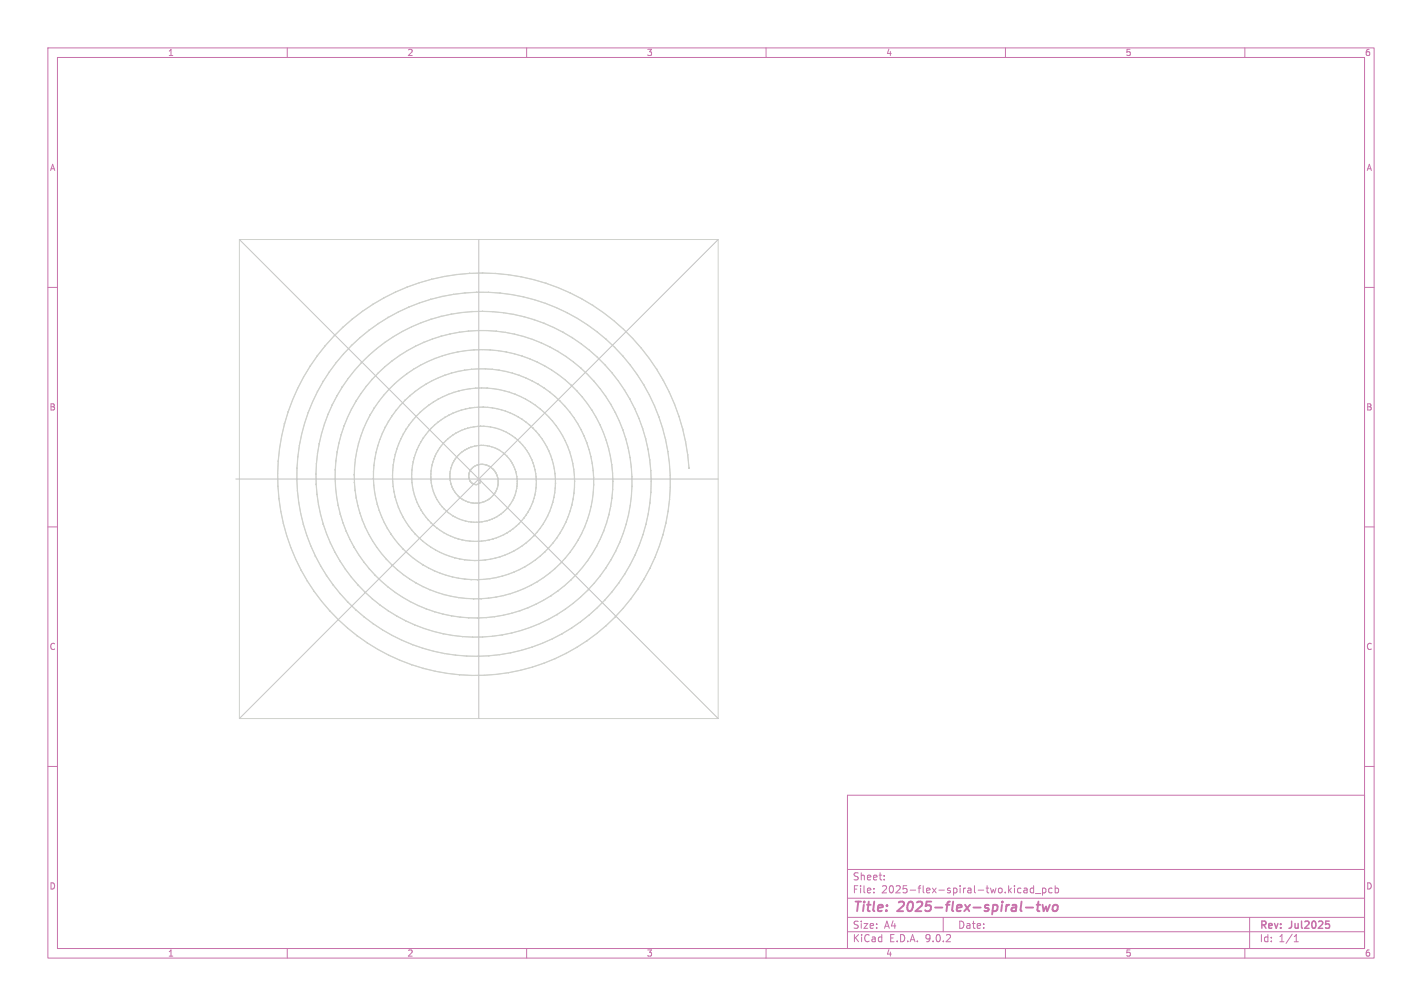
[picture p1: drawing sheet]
<svg xmlns="http://www.w3.org/2000/svg" width="297mm" height="210mm" viewBox="0 0 297 210" stroke-linecap="round" stroke-linejoin="round" font-family="sans-serif">
<defs><g id="words">
<g font-size="2.8" fill="#c872ab">
<text x="178" y="190.9">Title:</text>
<text x="187.7" y="190.9">2025-flex-spiral-two</text>
</g>
<g font-size="2.1" fill="#c872ab">
<text x="178" y="184">Sheet:</text>
<text x="178" y="186.7">File:</text>
<text x="184.1" y="186.7">2025-flex-spiral-two.kicad_pcb</text>
<text x="178" y="196.9">KiCad</text>
<text x="178" y="194.1">Size:</text>
<text x="184.7" y="194.1">A4</text>
<text x="185.7" y="196.9">E.D.A.</text>
<text x="193.3" y="196.9">9.0.2</text>
<text x="200" y="194.1">Date:</text>
<text x="263" y="194.3">Rev:</text>
<text x="263" y="196.9">Id:</text>
<text x="267.1" y="196.9">1/1</text>
<text x="269.4" y="194.3">Jul2025</text>
</g>
<g font-size="1.8" fill="#c872ab">
<text x="35" y="11.9">1</text>
<text x="85" y="11.9">2</text>
<text x="135" y="11.9">3</text>
<text x="185" y="11.9">4</text>
<text x="235" y="11.9">5</text>
<text x="285" y="11.9">6</text>
<text x="10.3" y="35.9">A</text>
<text x="285.4" y="35.9">A</text>
<text x="10.3" y="85.9">B</text>
<text x="285.3" y="85.9">B</text>
<text x="10.3" y="135.9">C</text>
<text x="285.3" y="135.9">C</text>
<text x="10.3" y="185.9">D</text>
<text x="285.3" y="185.9">D</text>
<text x="35" y="199.9">1</text>
<text x="85" y="199.9">2</text>
<text x="135" y="199.9">3</text>
<text x="185" y="199.9">4</text>
<text x="235" y="199.9">5</text>
<text x="285" y="199.9">6</text>
</g>
</g></defs>
<g fill="none" stroke="#c872ab" stroke-width=".21">
<path d="M10 10h277v190h-277zM12 12h273v186h-273zM60 10v2M110 10v2M160 10v2M210 10v2M260 10v2M10 60h2M285 60h2M10 110h2M285 110h2M10 160h2"/>
<path d="M177 166h108v32h-108zM285 160h2M60 198v2M110 198v2M160 198v2M177 194.5h108M177 191.5h108M177 187.5h108M177 181.5h108M182.5 186.3v.1M182.5 185.5v.1M184.7 183.6v.1"/>
<path d="M184.7 182.8v.1M197 191.5v3M210 198v2M212.8 185.4l.4 .1M213.2 186.3l-.4 .1M213.9 185.5h.6v.9M214.5 185.8h-.5l-.2 .2 .2 .4 .5-.1M215.9 185.5l-.4-.1-.3 .3 .1 .6h.6M215.9 184.9v1.5M216.2 186.5h1.2M217.7 185.5l.5-.1 .3 .3-.2 .6h-.6M217.7 185.4v1.5"/>
<path d="M219.7 185.5l-.4-.1-.3 .3 .2 .6h.5M220.4 185.5l.4-.1 .3 .3-.1 .6h-.6M220.4 184.9v1.5M260 198v2M261 191.5v6.5M270.3 196.6h.9M270.3 195.5l.4-.4v1.5"/>
</g>
<path d="M214.3 189.4h1.5M216.5 188.9h.8M216.9 188.2l-.2 1.7v.2l.4 .1M217.8 188.9l.2 1.3 .5-.9 .2 .9 .6-1.3M220 189.1l.1-.1a.5 .5 0 0 1 .8 .3v.5l-.3 .3a.5 .5 0 0 1-.8-.3z" fill="none" stroke="#c872ab" stroke-width=".4"/>
<g fill="none" stroke="#d0d2cd" stroke-width=".21">
<path d="M50 50h100v100h-100zM85.1 59.9l-2.5 1M85.1 59.9h.1M85.1 59.9a42.6 42.6 0 0 0-13.5 8.5M87.6 59l-2.5 .9M87.6 59h.1M90.2 58.3l-2.6 .7M90.2 58.3h.1M90.2 58.3l-2.6 .8M92.8 57.7l-2.6 .6M92.8 57.7h.1M95.4 57.3l-2.6 .4"/>
<path d="M95.4 57.3h.1M98.1 57l-2.7 .3M98.1 57h.1M99.9 57l-4.5 .3-2.6 .4M99.9 57h-1.8M99.9 57h.1M100.8 57h-.7a43 43 0 0 1 25.9 8.3M100.8 57h.1M100.8 57l2.7 .1M103.5 57.1h.1M103.5 57.1l2.7 .2M106.2 57.3h.1"/>
<path d="M106.2 57.3l2.6 .5M108.8 57.8h.1M108.8 57.8l2.6 .5M111.4 58.3h.1M111.5 58.3l2.5 .8M114 59.1h.1M114 59.1l2.6 .9M63.4 78.7l-1.2 2.4M63.4 78.7h.1M64.7 76.4l-1.3 2.3M64.7 76.4h.1M66.3 74.3h.1"/>
<path d="M66.3 74.3l-1.6 2.1M67.5 79.6l-1.2 2.1M67.5 79.6h.1M67.9 72.2l-1.6 2.1M67.9 72.2h.1M68.8 77.6l-1.3 2M68.8 77.6h.1M69.7 70.2l-1.8 2M69.7 70.2h.1M70.2 75.7l-1.4 1.9M70.2 75.7h.1M71.6 68.3l-1.9 1.9"/>
<path d="M71.6 68.3h.1M71.6 68.4a42.1 42.1 0 0 0-13.6 31.5v-1M71.8 73.8l-1.6 1.9M71.8 73.8h.1M72.7 79l-1.2 1.8M72.7 79h.1M73.4 72.1l-1.6 1.7M73.4 72.1h.1M73.6 66.6l-2 1.7M73.6 66.6h.1M74 77.3l-1.3 1.7M74 77.3h.1"/>
<path d="M74.1 77.3a34.3 34.3 0 0 0-6.3 11.2M75.2 70.5l-1.8 1.6M75.2 70.5h.1M75.5 75.7l-1.5 1.6M75.5 75.7h.1M75.7 65l-2.1 1.6M75.7 65h.1M77 74.2l-1.5 1.5M77 74.2h.1M77.1 68.9l-1.9 1.6M77.1 68.9h.1M77.7 79.2l-1.2 1.4"/>
<path d="M77.7 79.2h.1M77.9 63.5l-2.2 1.5M77.9 63.5h.1M78.6 72.8l-1.6 1.4M78.6 72.8h.1M79 77.8l-1.3 1.4M79 77.8h.1M79 67.5l-1.9 1.4M79 67.5h.1M80.2 62.1l-2.3 1.4M80.2 62.1h.1M80.4 71.5l-1.8 1.3"/>
<path d="M80.4 71.5h.1M80.4 76.5l-1.4 1.3M80.4 76.5h.1M81.1 66.2l-2.1 1.3M81.1 66.2h.1M81.9 75.3l-1.5 1.2M81.9 75.3h.1M82.2 70.3l-1.8 1.2M82.2 70.3h.1M82.6 60.9l-2.4 1.2M82.6 60.9h.1M83.2 65.1l-2.1 1.1"/>
<path d="M83.2 65.1h.1M83.5 74.2l-1.6 1.1M83.5 74.2h.1M83.7 79l-1.3 1.1M83.7 79h.1M84 69.2l-1.8 1.1M84 69.2h.1M85 78l-1.3 1M85 78h.1M85 78a26.5 26.5 0 0 0-7.6 8.6M85.1 73.2l-1.6 1M85.1 73.2h.1"/>
<path d="M85.4 64.1l-2.2 1M85.4 64.1h.1M86 68.2h.1M86 68.2l-2 1M86.4 77.1l-1.4 .9M86.4 77.1h.1M86.8 72.2l-1.7 1M86.8 72.2h.1M87.7 63.2l-2.3 .9M87.7 63.2h.1M87.8 76.2l-1.4 .9M87.8 76.2h.1"/>
<path d="M88 67.3h.1M88 67.3l-2 .9M88.5 71.4l-1.7 .8M88.5 71.4h.1M89.3 75.5l-1.5 .7M89.3 75.5h.1M90 62.5h.1M90 62.5l-2.3 .7M90 66.6l-2 .7M90 66.6h.1M90.3 79.4l-1.3 .7M90.3 79.4h.1"/>
<path d="M90.3 70.7l-1.8 .7M90.3 70.7h.1M90.8 74.8l-1.5 .7M90.8 74.8h.1M91.6 78.8l-1.3 .6M91.6 78.8h.1M92.1 66l-2.1 .6M92.1 66h.1M92.1 70.2l-1.8 .5M92.1 70.2h.1M92.2 70.2a30.6 30.6 0 0 0-14.5 9M92.3 61.9l-2.3 .6"/>
<path d="M92.3 61.9h.1M92.4 74.3l-1.6 .5M92.4 74.3h.1M92.9 78.3l-1.3 .5M92.9 78.3h.1M94 69.7h.1M94 73.8l-1.6 .5M94 73.8h.1M94 69.7l-1.8 .5M94.3 65.6l-2.2 .4M94.3 65.6h.1M94.3 65.6a34.7 34.7 0 0 0-20.2 11.7"/>
<path d="M94.3 77.9l-1.4 .4M94.3 77.9h.1M94.7 61.4l-2.4 .5M94.7 61.4h.1M95.7 77.5l-1.4 .4M95.7 77.5h.1M95.7 73.4l-1.7 .4M95.7 73.4h.1M95.9 69.3h.1M95.9 69.3l-1.9 .4M96.4 65.2l-2.1 .4M96.4 65.2h.1"/>
<path d="M97.1 77.2l-1.4 .3M97.1 77.2h.1M97.1 61.1l-2.4 .3M97.1 61.1h.1M97.3 73.2l-1.6 .2M97.3 73.2h.1M97.8 69.1l-1.9 .2M97.8 69.1h.1M98.5 77.1h.1M98.5 77.1l1.4-.1a23.2 23.2 0 0 0-14.3 5.6M98.5 77.1l-1.4 .1M98.6 65l-2.2 .2"/>
<path d="M98.6 65h.1M98.6 65h1.3l-5.6 .6M99 73l-1.7 .2M99 73h.9a27.4 27.4 0 0 0-13.5 4.1M99 73h.1M99.6 61l-2.5 .1M99.6 61h.1M99.6 61h.3a38.7 38.7 0 0 0-35.5 25.1M99.8 69l-2 .1M99.8 69h.1M99.8 69h.1l-2.1 .1-3.8 .6M100.7 73h-.6l2.3 .1"/>
<path d="M100.7 73h.1M100.7 73h1.7M100.8 65h-.7a33.4 33.4 0 0 1 7.2 .7M100.8 65h.1M100.8 65h2.2M101.4 77h-1.3a23 23 0 0 1 11 2.5M101.4 77h.1M101.4 77l1.4 .1M101.7 69h-1.6a30.8 30.8 0 0 1 11.1 1.9M101.7 69h.1M101.7 69l2 .1M102 61h-1.9a38.7 38.7 0 0 1 16.1 3.3"/>
<path d="M102 61h.1M102 61l2.4 .2M102.4 73.1a27.2 27.2 0 0 1 12.8 4.2M102.4 73h.1M102.4 73l1.7 .2M102.8 77.1h.1M102.8 77.1l1.4 .1M103 65h.1M103 65l2.1 .3M103.7 69.1l1.9 .3M103.7 69.1h.1M104.1 73.2h.1"/>
<path d="M104.1 73.2l1.7 .3M104.2 77.2h.1M104.2 77.2l1.5 .3M104.4 61.2h.1M104.4 61.2l2.5 .3M105.1 65.3h.1M105.1 65.3l2.2 .3M105.6 69.4h.1M105.6 69.4l1.9 .3M105.7 77.5h.1M105.7 77.5l1.4 .4M105.8 73.5h.1"/>
<path d="M105.8 73.5l1.6 .3M106.9 61.5h.1M106.9 61.5l2.4 .4M107.1 77.9h.1M107.1 77.9l1.3 .4M107.3 65.7a35.2 35.2 0 0 1 14 6.1M107.3 65.6h.1M107.3 65.6l2.2 .5M107.4 73.8h.1M107.4 73.8l1.6 .5M107.5 69.7h.1M107.5 69.7l1.9 .5"/>
<path d="M108.4 78.3h.1M108.4 78.3l1.4 .6M109 74.3h.1M109 74.3l1.6 .6M109.3 61.9h.1M109.3 61.9l2.3 .7M109.4 70.2h.1M109.4 70.2l1.8 .6M109.5 66.1h.1M109.5 66.1l2.1 .6M109.8 78.9h.1M109.8 78.9l1.3 .6"/>
<path d="M110.6 74.9h.1M110.6 74.9l1.6 .7M111.1 79.5h.1M111.1 79.5l1.3 .7M111.2 70.8h.1M111.2 70.8l1.9 .8M111.6 66.7h.1M111.6 66.7l2 .8M111.6 62.6h.1M111.6 62.6l2.4 .7M112.2 75.6h.1M112.2 75.6l1.5 .7"/>
<path d="M113 71.6a31.5 31.5 0 0 1 18.2 22M113.1 71.6h.1M113.1 71.6l1.7 .8M113.6 67.5h.1M113.6 67.5l2.1 .8M113.7 76.3h.1M113.7 76.3l1.5 .9M114 63.3l2.3 .9M114 63.3h.1M114.8 72.4h.1M114.8 72.4l1.7 .9M115.2 77.3a27.5 27.5 0 0 1 9.3 9.9"/>
<path d="M115.2 77.2h.1M115.2 77.2l1.4 1M115.7 68.3h.1M115.7 68.3l1.9 1.1M116.3 64.2h.1M116.3 64.2l2.2 1.1M116.5 73.3h.1M116.5 73.3l1.7 1.1M116.6 60h.1M116.6 60l2.5 1.1M116.6 78.2h.1M116.6 78.2l1.4 1"/>
<path d="M117.6 69.4h.1M117.6 69.4l1.9 1.1M118 79.2h.1M118 79.2l1.3 1.2M118.2 74.4h.1M118.2 74.4l1.6 1.1M118.5 65.3a39.5 39.5 0 0 1 19.1 21.7M118.5 65.3h.1M118.5 65.3l2.1 1.2M119.1 61.1h.1M119.1 61.1l2.4 1.2M119.5 70.5h.1"/>
<path d="M119.5 70.5l1.9 1.2M119.8 75.5h.1M119.8 75.5l1.5 1.3M120.6 66.5h.1M120.6 66.5l2.1 1.3M121.3 76.8h.1M121.3 76.8l1.4 1.3M121.3 71.8a35.6 35.6 0 0 1 12.1 15.6M121.4 71.7h.1M121.4 71.7l1.7 1.4M121.5 62.3h.1M121.5 62.3l2.3 1.4"/>
<path d="M122.7 67.8h.1M122.7 67.8l2 1.4M122.7 78.1h.1M122.7 78.1l1.4 1.5M123.1 73.1h.1M123.1 73.1l1.7 1.5M123.8 63.7h.1M123.8 63.7l2.3 1.5M124.1 79.6h.1M124.1 79.6l1.3 1.5M124.7 69.2h.1M124.7 69.2l1.9 1.6"/>
<path d="M124.8 74.6h.1M124.8 74.6l1.5 1.5M126 65.3a43.6 43.6 0 0 1 15.8 21.7M126.1 65.2h.1M126.1 65.2l2.1 1.7M126.3 76.1h.1M126.3 76.1l1.5 1.7M126.6 70.8h.1M126.6 70.8l1.8 1.7M127.8 77.8l1.4 1.8M127.8 77.8h.1M128.2 66.9h.1"/>
<path d="M128.2 66.9l2 1.8M128.4 72.5h.1M128.4 72.5l1.7 1.8M129.2 79.6h.1M129.2 79.6l1.2 1.8M130.1 74.3h.1M130.1 74.3l1.6 1.9M130.2 68.7h.1M130.2 68.7l2 1.9M131.7 76.2h.1M131.7 76.2l1.4 2M132.2 70.6h.1"/>
<path d="M132.2 70.6l1.8 2.1M133.1 78.2h.1M133.1 78.2l1.4 2.1M134 72.7h.1M134 72.7l1.6 2.1M135.6 74.8h.1M135.6 74.8l1.6 2.3M137.2 77.1h.1M137.2 77.1l1.4 2.3M138.6 79.4h.1M138.6 79.4l1.2 2.5M58 98.9h.1"/>
<path d="M58.1 96.3l-.1 2.6M58.1 96.3h.1M58.4 93.6l-.3 2.7M58.4 93.6h.1M58.8 91l-.4 2.6M58.8 91h.1M59.4 88.5l-.6 2.5M59.4 88.5h.1M60.2 86l-.8 2.5M60.2 86h.1M61.1 83.5l-.9 2.4M61.1 83.5h.1"/>
<path d="M62 97.7h.1M62.2 81.1l-1.1 2.4M62.2 81.1h.1M62.2 95.4l-.2 2.3M62.2 95.4h.1M62.5 93l-.3 2.4M62.5 93h.1M63 90.7l-.5 2.3M63 90.7h.1M63.6 88.3l-.6 2.4M63.6 88.3h.1M64.4 86.1l-.8 2.2"/>
<path d="M64.4 86.1h.1M64.4 86.1a37.9 37.9 0 0 0-2.4 13.8v-2.2M65.3 83.9l-.9 2.2M65.3 83.9h.1M66 99h.1M66.1 96.8l-.1 2.2M66.1 96.8h.1M66.3 94.7l-.2 2.1M66.3 94.7h.1M66.3 81.7l-1 2.2M66.3 81.7h.1M66.3 94.7l-.3 5.2v-.9"/>
<path d="M66.6 92.6l-.3 2.1M66.6 92.6h.1M67.1 90.5l-.5 2.1M67.1 90.5h.1M67.8 88.5l-.7 2M67.8 88.5h.1M67.8 88.5l-.6 2-.9 4.2M68.5 86.5l-.7 2M68.5 86.5h.1M69.4 84.5l-.9 2M69.4 84.5h.1M70 98.1v1.8z"/>
<path d="M70 98.1h.1M70.1 96.2l-.1 1.9M70.1 96.2h.1M70.2 96.2l-.2 1.9M70.4 82.6l-1 1.9M70.4 82.6h.1M70.4 94.3l-.3 1.9M70.4 94.3h.1M70.8 92.5l-.4 1.8M70.8 92.5h.1M71.2 90.7l-.4 1.8M71.2 90.7h.1"/>
<path d="M71.3 90.7l-.9 3.7M71.5 80.8l-1.1 1.8M71.5 80.8h.1M71.9 88.9l-.7 1.8M71.9 88.9h.1M72.6 87.1l-.7 1.8M72.6 87.1h.1M73.4 85.4l-.8 1.7M73.4 85.4h.1M74 99.1h.1M74 97.5v1.6M74 97.5h.1"/>
<path d="M74.2 95.9l-.2 1.6M74.2 95.9h.1M74.3 83.8l-.9 1.6M74.3 83.8h.1M74.5 94.2l-.3 1.7M74.5 94.2h.1M74.8 92.7l-.3 1.5M74.8 92.6v.1M75.3 91.1l-.5 1.5M75.3 91.1h.1M75.3 82.2l-1 1.6M75.3 82.2h.1"/>
<path d="M75.9 89.5l-.6 1.6M75.9 89.5h.1M76.5 80.6l-1.2 1.6M76.5 80.6h.1M76.5 80.7a30.3 30.3 0 0 0-5.2 10M76.6 88h.1M76.6 88l-.7 1.5M77.3 86.6l-.7 1.4M77.3 86.6h.1M77.4 86.6a26 26 0 0 0-3.4 13.3v-.8M78 99.9h.1M78 98.5v1.4"/>
<path d="M78 98.5h.1M78.1 97.1l-.1 1.4M78.1 97.1h.1M78.2 85.2l-.9 1.4M78.2 85.2h.1M78.3 95.8h.1M78.3 95.8l-.2 1.3M78.5 94.4l-.2 1.4M78.5 94.4h.1M78.9 93.1l-.4 1.3M78.9 93.1h.1M79.1 83.8l-.9 1.4"/>
<path d="M79.1 83.8h.1M79.3 91.7l-.4 1.4M79.3 91.7h.1M79.8 90.4l-.5 1.3M79.8 90.4h.1M80.1 82.5l-1 1.3M80.1 82.5h.1M80.4 89.2l-.6 1.2M80.4 89.2h.1M81.1 88l-.7 1.2M81.1 88h.1M81.2 88a22.2 22.2 0 0 0-3.2 11.9"/>
<path d="M81.2 81.3l-1.1 1.2M81.2 81.3h.1M81.9 86.8l-.8 1.2M81.9 86.8h.1M82 99.3h.1M82 98.2v1.1M82 98.2h.1M82.1 98.2l-.1 1.7v-.6M82.1 97.1l-.1 1.1M82.1 97.1h.1M82.3 95.9l-.2 1.2M82.3 95.9h.1"/>
<path d="M82.4 80.1l-1.2 1.2M82.4 80.1h.1M82.5 94.8l-.2 1.1M82.5 94.8h.1M82.7 85.7l-.8 1.1M82.7 85.7h.1M82.9 93.7l-.4 1.1M82.9 93.7h.1M83.3 92.7l-.4 1M83.3 92.7h.1M83.6 84.6l-.9 1.1M83.6 84.6h.1"/>
<path d="M83.7 91.6l-.4 1.1M83.7 91.6h.1M84.2 90.6l-.5 1M84.2 90.6h.1M84.6 83.6l-1 1M84.6 83.6h.1M84.8 89.6l-.6 1M84.8 89.6h.1M85.5 88.6l-.7 1M85.5 88.6h.1M85.5 88.7a18.2 18.2 0 0 0-3.3 8.4M85.6 82.6l-1 1"/>
<path d="M85.6 82.6h.1M85.6 82.6a22.4 22.4 0 0 0-4.4 5.4M86 99v.9M86 99h.1M86 99.9h.1M86 98.1v.9M86 98.1h.1M86.1 97.2l-.1 .9M86.1 97.2h.1M86.2 87.7l-.7 .9M86.2 87.7h.1M86.3 96.4l-.2 .8"/>
<path d="M86.3 96.4h.1M86.5 95.5l-.2 .9M86.5 95.5h.1M86.5 95.5l-.3 1.7-.2 2.7M86.7 81.7l-1.1 .9M86.7 81.7h.1M86.8 94.7h.1M86.8 94.7l-.3 .8M86.9 86.9l-.7 .8M86.9 86.9h.1M87.1 93.8l-.3 .9M87.1 93.8h.1"/>
<path d="M87.5 93l-.4 .8M87.5 93h.1M87.8 86l-.9 .9M87.8 86h.1M87.8 80.9l-1.1 .8M87.8 80.9h.1M87.9 92.2l-.4 .8M87.9 92.2h.1M88.4 91.5l-.5 .7M88.4 91.5h.1M88.6 85.3l-.8 .7M88.6 85.3h.1"/>
<path d="M88.9 90.7l-.5 .8M88.9 90.7h.1M89 80.1l-1.2 .8M89 80.1h.1M89.5 90l-.6 .7M89.5 90h.1M89.5 84.6l-.9 .7M89.5 84.6h.1M90 99.6h.1M90 98.9v.7M90 98.9h.1M90 98.3v.6"/>
<path d="M90 98.3h.1M90.1 89.4l-.6 .6M90.1 89.4h.1M90.1 97.7l-.1 .6M90.1 97.7h.1M90.2 97.1l-.1 .6M90.2 97.1h.1M90.4 96.4l-.2 .7M90.4 96.4h.1M90.5 83.9l-1 .7M90.5 83.9h.1M90.6 95.8l-.2 .6"/>
<path d="M90.6 95.8h.1M90.7 88.7l-.6 .7M90.7 88.7h.1M90.8 95.2h.1M90.8 95.2l-.2 .6M90.9 95.3a10 10 0 0 0-.9 4.6v-.3M91.1 94.7l-.3 .5M91.1 94.7h.1M91.4 94.1l-.3 .6M91.4 94.1h.1M91.4 88.1l-.7 .6M91.4 88.1h.1"/>
<path d="M91.5 83.3l-1 .6M91.5 83.3h.1M91.8 93.5l-.4 .6M91.8 93.5h.1M92.2 93l-.4 .5M92.2 93h.1M92.2 87.6l-.8 .5M92.2 87.6h.1M92.6 82.8l-1.1 .5M92.6 82.8h.1M92.6 92.5l-.4 .5M92.6 92.5h.1"/>
<path d="M93 87.1l-.8 .5M93 87.1h.1M93.1 92l-.5 .5M93.1 92h.1M93.5 91.6l-.4 .4M93.5 91.6h.1M93.6 82.3l-1 .5M93.6 82.3h.1M93.8 86.6l-.8 .5M93.8 86.6h.1M93.9 99.5h.1M93.9 99.2v.3"/>
<path d="M93.9 99.2h.1M94 98.8l-.1 .4M94 98.8h.1M94 98.4v.4M94 98.4h.1M94.1 91.2l-.6 .4M94.1 91.2h.1M94.1 98l-.1 .4M94.1 98h.1M94.2 97.6l-.1 .4M94.2 97.6h.1M94.3 97.3l-.1 .3"/>
<path d="M94.3 97.3h.1M94.5 96.9l-.2 .4M94.5 96.9h.1M94.6 86.2l-.8 .4M94.6 86.2h.1M94.6 90.8l-.5 .4M94.6 90.8h.1M94.6 86.3a14.4 14.4 0 0 0-8.1 9.2M94.6 96.5l-.1 .4M94.6 96.5h.1M94.7 81.9l-1.1 .4M94.7 81.9h.1"/>
<path d="M94.8 96.2l-.2 .3M94.8 96.2h.1M95 95.8l-.2 .4M95 95.8h.1M95.2 90.4l-.6 .4M95.2 90.4h.1M95.2 90.5a10.5 10.5 0 0 0-4.3 4.8M95.3 95.5l-.2 .3M95.3 95.5h.1M95.4 85.9l-.8 .3M95.4 85.9h.1M95.6 95.2l-.3 .3"/>
<path d="M95.6 95.2h.1M95.8 90.1l-.6 .3M95.8 90.1h.1M95.8 94.9l-.2 .3M95.8 94.9h.1M95.9 81.6l-1.2 .3M95.9 81.6h.1M96.1 94.6l-.3 .3M96.1 94.6h.1M96.3 85.6l-.9 .3M96.3 85.6h.1M96.4 89.8l-.6 .3"/>
<path d="M96.4 89.8h.1M96.5 94.3l-.4 .3M96.5 94.3h.1M96.8 94.1l-.3 .2M96.8 94.1h.1M97 89.6l-.6 .2M97 89.6h.1M97 81.3l-1.1 .3M97 81.3h.1M97.2 93.9l-.4 .2M97.2 93.9h.1M97.2 85.4l-.9 .2"/>
<path d="M97.2 85.4h.1M97.5 93.7l-.3 .2M97.5 93.7h.1M97.7 89.4l-.7 .2M97.7 89.4h.1M97.9 99.4h.1M97.9 99.4v.1M97.9 99.5h.1M97.9 99.5v.1M97.9 99.2v.2M97.9 99.2h.1M97.9 99.6h.1"/>
<path d="M97.9 99.6v.2M97.9 99.1v.1M97.9 99.1h.1M97.9 99.8h.1M97.9 93.5l-.4 .2M97.9 93.5h.1M97.9 98.9v.2M97.9 98.9h.1M98 98.8l-.1 .1M98 98.8h.1M98 98.9v1l-.1-.1M98 98.6v.2"/>
<path d="M98 98.6h.1M98.1 98.5l-.1 .1M98.1 98.5h.1M98.1 85.2l-.9 .2M98.1 85.2h.1M98.1 98.3v.2M98.1 98.3h.1M98.2 85.2l-1.9 .4-1.7 .7M98.2 81.1l-1.2 .2M98.2 81.1h.1M98.2 98.2l-.1 .1M98.2 98.2h.1"/>
<path d="M98.3 98.1l-.1 .1M98.3 98.1h.1M98.3 89.2l-.6 .2M98.3 89.2h.1M98.3 93.3l-.4 .2M98.3 93.3h.1M98.3 93.4a6.4 6.4 0 0 0-4.3 6.5l-.1-.4M98.4 97.9l-.1 .2M98.4 97.9h.1M98.5 97.8l-.1 .1M98.5 97.8h.1M98.6 97.7l-.1 .1"/>
<path d="M98.6 97.7h.1M98.7 93.2l-.4 .1M98.7 93.2h.1M98.8 97.6l-.2 .1M98.8 97.6h.1M98.9 97.5l-.1 .1M98.9 97.5h.1M99 89.1l-.7 .1M99 89.1h.1M99.1 97.4l-.2 .1M99.1 97.4h.1M99.1 85l-1 .2"/>
<path d="M99.1 85h.1M99.2 93.1l-.5 .1M99.2 93.1h.1M99.2 97.3l-.1 .1M99.2 97.3h.1M99.4 81l-1.2 .1M99.4 81h.1M99.4 81h.5a18.9 18.9 0 0 0-14.4 7.7M99.4 97.2l-.2 .1M99.4 97.2h.1M99.6 97.1h.1M99.6 97.1l-.2 .1"/>
<path d="M99.6 93l-.4 .1M99.6 93h.1M99.6 93h.3zM99.6 93.1l-1.3 .3M99.7 89l-.7 .1M99.7 89h.2a12.7 12.7 0 0 0-4.1 1.1M99.7 89h.1M99.7 97l-.1 .1M99.7 97h.1M99.7 97h.2zM99.8 97.1a2.54 2.54 0 0 0-1.8 1.8M99.9 85l-.8 .1"/>
<path d="M99.9 85h.1M99.9 85h-.8M100.1 97h.1M100.1 97a3.4 3.4 0 0 1 3.9 2.9M100.3 96.9l-.2 .1M100.3 96.9h.1M100.4 89h-.3l2.3 .2M100.4 89h.1M100.4 89h.7M100.5 92.9l-.4 .1h.8M100.5 92.9h.1M100.5 92.9l.4 .1"/>
<path d="M100.5 96.9h-.2M100.5 96.9h.1M100.6 81h-.5a18.9 18.9 0 0 1 8.6 1.8M100.6 81h.1M100.6 81h1.2M100.7 96.9h-.2M100.7 96.9h.1M100.7 96.9h.2M100.9 96.9h.1M100.9 96.9h.2M100.9 93h.1M100.9 93h.5"/>
<path d="M100.9 85h-.8h.8M100.9 85h.1M100.9 85h1M101.1 89h.1M101.1 89h.7M101.1 96.9h.1M101.1 96.9l.2 .1M101.3 97h.1M101.3 97h.2M101.4 93a7.3 7.3 0 0 1 5.3 3.3M101.4 93h.1M101.4 93h.4"/>
<path d="M101.5 97h.1M101.5 97l.2 .1M101.7 97.1h.1M101.7 97.1l.2 .1M101.8 89h.1M101.8 89l.6 .1M101.8 81h.1M101.8 81l1.1 .1M101.8 93h.1M101.8 93l.4 .1M101.9 85.1l1.9 .2 1.8 .5M101.9 85h.1"/>
<path d="M101.9 85l.9 .1M101.9 97.2h.1M101.9 97.2l.2 .1M102.1 97.3h.1M102.1 97.3l.2 .1M102.2 93.1h.1M102.3 93.1l.4 .1M102.3 97.4h.1M102.3 97.4l.2 .1M102.4 89.2l1.4 .3M102.4 89.1l.7 .1M102.4 89.1h.1"/>
<path d="M102.5 97.5h.1M102.5 97.5l.2 .1M102.7 97.6h.1M102.7 97.6l.1 .2M102.7 93.2h.1M102.7 93.2l.4 .2M102.8 85.1h.1M102.8 85.1l1 .2M102.8 97.8h.1M102.9 97.8l.1 .2M102.9 81.1h.1M102.9 81.1l1.2 .2"/>
<path d="M103 98h.1M103 98l.2 .1M103.1 93.4l.4 .2M103.1 93.4h.1M103.1 89.2h.1M103.1 89.2l.7 .2M103.2 98.1h.1M103.2 98.1l.1 .2M103.3 98.3h.1M103.3 98.3l.2 .2M103.5 98.5h.1M103.5 98.5l.1 .2"/>
<path d="M103.5 93.6h.1M103.5 93.6l.5 .2M103.6 98.7h.1M103.6 98.7l.1 .2M103.7 98.9h.1M103.7 98.9l.1 .2M103.8 85.3h.1M103.8 85.3l.9 .2M103.8 99.1h.1M103.8 99.1l.1 .3M103.8 89.5a11.4 11.4 0 0 1 5.3 3.4M103.8 89.4h.1"/>
<path d="M103.8 89.4l.7 .2M103.9 99.4h.1M103.9 99.4v.2M103.9 99.6h.1M103.9 99.6l.1 .3M104 99.9h.1M104 93.8h.1M104 93.8l.4 .2M104.1 81.3h.1M104.1 81.3l1.2 .2M104.4 94h.1M104.4 94l.4 .2"/>
<path d="M104.5 89.6h.1M104.5 89.6l.6 .3M104.7 85.5h.1M104.7 85.5l.9 .3M104.8 94.2h.1M104.8 94.3l.3 .2M105.1 94.5h.1M105.1 94.5l.4 .3M105.1 89.9h.1M105.1 89.9l.7 .3M105.3 81.5h.1M105.3 81.5l1.2 .4"/>
<path d="M105.5 94.8h.1M105.5 94.8l.3 .4M105.6 85.8h.1M105.6 85.8l.9 .3M105.8 90.2h.1M105.8 90.2l.6 .4M105.8 95.2h.1M105.8 95.2l.4 .3M106.2 95.5h.1M106.2 95.5l.3 .4M106.4 90.6h.1M106.4 90.6l.6 .3"/>
<path d="M106.5 81.9h.1M106.5 81.9l1.1 .4M106.5 95.9h.1M106.5 95.9l.2 .4M106.5 86.2l2.5 1.3M106.5 86.1h.1M106.5 86.1l.9 .4M106.7 96.3a8.7 8.7 0 0 1 1.3 3.6v-.4M106.7 96.3h.1M106.7 96.3l.3 .4M107 96.7h.1M107 96.7l.2 .4"/>
<path d="M107 90.9h.1M107 90.9l.6 .5M107.2 97.1h.1M107.2 97.1l.2 .5M107.4 86.5h.1M107.4 86.5l.8 .5M107.4 97.6h.1M107.4 97.6l.2 .4M107.6 91.4h.1M107.6 91.4l.5 .4M107.6 82.3h.1M107.6 82.3l1.1 .4"/>
<path d="M107.6 98h.1M107.6 98l.2 .5M107.8 98.5h.1M107.8 98.5l.1 .5M107.9 99h.1M107.9 99l.1 .5M108 99.5h.1M108.1 91.8h.1M108.1 91.8l.6 .5M108.2 87h.1M108.2 87l.8 .5M108.7 92.3h.1"/>
<path d="M108.7 92.3l.5 .6M108.7 82.7h.1M108.7 82.7l1.1 .6M109 87.5l2.3 1.9M109 87.5h.1M109 87.5l.8 .6M109.1 92.9l.9 1.1M109.2 92.9h.1M109.2 92.9l.4 .5M109.6 93.4h.1M109.6 93.4l.4 .6M109.8 83.3a19.8 19.8 0 0 1 10.2 16.6v-.7"/>
<path d="M109.8 83.3h.1M109.8 83.3l1 .6M109.8 88.1l.8 .6M109.8 88.1h.1M110 94l1 2M110 94h.1M110 94l.4 .6M110.4 94.6h.1M110.4 94.6l.4 .7M110.6 88.7h.1M110.6 88.7l.7 .6M110.8 95.3h.1"/>
<path d="M110.8 95.3l.3 .7M110.8 83.9h.1M110.8 83.9l1 .7M111 96l.7 2.1M111.1 96h.1M111.1 96l.3 .6M111.3 89.4l1.8 2.2 1.5 2.5M111.3 89.3h.1M111.3 89.3l.7 .7M111.4 96.6h.1M111.4 96.6l.2 .8M111.6 97.4h.1"/>
<path d="M111.6 97.4l.2 .7M111.7 98.1l.3 1.8v-.3M111.8 98.1h.1M111.8 98.1l.1 .7M111.8 84.6h.1M111.8 84.6l1 .7M111.9 98.8h.1M111.9 98.8l.1 .8M112 90h.1M112 90l.6 .8M112 99.6h.1M112.4 80.2l1.2 .8"/>
<path d="M112.4 80.2h.1M112.6 90.8h.1M112.6 90.8l.6 .7M112.8 85.3h.1M112.8 85.3l.9 .8M113.2 91.5h.1M113.2 91.5l.5 .9M113.6 81a23.9 23.9 0 0 1 10.4 18.9v-.2M113.6 81h.1M113.6 81l1.2 .8M113.7 92.4h.1M113.7 92.4l.5 .8"/>
<path d="M113.7 86.1h.1M113.7 86.1l.9 .9M114.2 93.2h.1M114.2 93.2l.4 .9M114.6 87h.1M114.6 87l.8 .9M114.6 94.1h.1M114.6 94.1l.4 .9M114.8 81.8h.1M114.8 81.8l1.2 1M115 95l.5 1.9 .4 2M115 95h.1"/>
<path d="M115 95l.3 1M115.3 96h.1M115.3 96l.3 .9M115.4 87.9h.1M115.4 87.9l.8 1M115.6 96.9h.1M115.6 96.9l.2 1M115.8 97.9h.1M115.8 97.9l.1 1M115.9 98.9h.1M115.9 98.9l.1 1M116 82.8h.1"/>
<path d="M116 82.8l1 1M116 99.9h.1M116.2 88.9h.1M116.2 88.9l.7 1M116.9 89.9h.1M116.9 89.9l.6 1M117 83.8h.1M117 83.8l1 1M117.5 90.9h.1M117.5 90.9l.6 1.1M118 84.8h.1M118 84.8l1 1.2"/>
<path d="M118.1 92h.1M118.1 92l.5 1.1M118.6 93.1h.1M118.6 93.1l.4 1.2M119 86h.1M119 86l.9 1.1M119 94.3h.1M119 94.3l.4 1.2M119.3 80.4h.1M119.3 80.4l1.2 1.2M119.4 95.5h.1M119.4 95.5l.2 1.2"/>
<path d="M119.6 96.7h.1M119.6 96.7l.3 1.2M119.9 97.9h.1M119.9 97.9l.1 1.3M119.9 87.1v.1M119.9 87.2l.8 1.2M120 99.2h.1M120.5 81.6h.1M120.5 81.6l1.1 1.3M120.7 88.4h.1M120.7 88.4l.7 1.3M121.4 89.7h.1"/>
<path d="M121.4 89.7l.6 1.3M121.6 82.9h.1M121.6 82.9l1.1 1.3M122 91h.1M122 91l.6 1.4M122.6 92.4h.1M122.6 92.4l.4 1.4M122.7 84.2h.1M122.7 84.2l1 1.5M123 93.8h.1M123 93.8l.4 1.5M123.4 95.3h.1"/>
<path d="M123.4 95.3l.3 1.4M123.7 85.7h.1M123.7 85.7l.9 1.4M123.7 96.7h.1M123.7 96.7l.2 1.5M123.9 98.2h.1M123.9 98.2l.1 1.5M124 99.7h.1M124.5 87.2a27.8 27.8 0 0 1 3.2 9.8M124.6 87.1h.1M124.6 87.1l.7 1.6M125.3 88.7h.1"/>
<path d="M125.3 88.7l.7 1.6M125.4 81.1h.1M125.4 81.1l1.1 1.6M126 90.3h.1M126 90.3l.6 1.6M126.5 82.7h.1M126.5 82.7l1.1 1.7M126.6 91.9h.1M126.6 91.9l.5 1.7M127.1 93.6h.1M127.1 93.6l.4 1.7M127.5 95.3h.1"/>
<path d="M127.5 95.3l.3 1.7M127.6 84.4h.1M127.6 84.4l.9 1.7M127.7 97l.3 2.9v-1.2M127.8 97h.1M127.8 97l.2 1.7M128 98.7h.1M128.5 86.1h.1M128.5 86.1l1.6 3.7M130.1 89.8h.1M130.1 89.8l.6 1.8M130.4 81.4h.1"/>
<path d="M130.4 81.4l1.2 1.9M130.7 91.6h.1M130.7 91.6l.5 2M131.2 93.6a30.7 30.7 0 0 1 .8 6.3v-.4M131.2 93.6h.1M131.2 93.6l.4 1.9M131.6 83.3h.1M131.6 83.3l1 2M131.6 95.5h.1M131.6 95.5l.3 2M131.9 97.5h.1M131.9 97.5l.1 2"/>
<path d="M132 99.5h.1M132.6 85.3h.1M132.6 85.3l.9 2.1M133.4 87.4a35.8 35.8 0 0 1 2.3 8.6M133.5 87.4h.1M133.5 87.4l.7 2.1M134.2 89.5h.1M134.2 89.5l.7 2.1M134.5 80.3h.1M134.5 80.3l1.2 2.2M134.9 91.6h.1M134.9 91.6l.5 2.2"/>
<path d="M135.4 93.8h.1M135.4 93.8l.3 2.2M135.7 82.5h.1M135.7 82.5l1 2.2M135.7 96l.3 3.9v-1.6M135.7 96h.1M135.7 96l.3 2.2M136 98.2v.1M136.7 84.7h.1M136.7 84.7l.9 2.3M137.6 87h.1M137.6 87l.8 2.4"/>
<path d="M138.4 89.4l1.1 4.9 .3 2.4M138.4 89.4h.1M138.4 89.4l.6 2.4M139 91.8h.1M139 91.8l.5 2.5M139.5 94.3h.1M139.5 94.3l.3 2.4M139.8 81.9h.1M139.8 81.9l1.1 2.5M139.8 96.7h.1M139.8 96.7l.2 2.5M140 99.2h.1"/>
<path d="M140 99.2v.7v-.7M140.9 84.4h.1M140.9 84.4l.9 2.5M141.8 86.9h.1M141.8 86.9l.8 2.7M142.6 89.6l1 5.4 .3 2.7M142.6 89.6h.1M142.6 89.6l.6 2.6M143.2 92.2h.1M143.2 92.2l.5 2.8M143.7 95h.1M143.7 95l.2 2.7"/>
<path d="M143.9 97.7h.1M58 101.5h.1M58 101.5l.2 2.6M58 100.1v1.4M58.1 101.5a41.8 41.8 0 0 0 7.5 21.9M58.2 104.1h.1M58.2 104.1l.4 2.6M58.6 106.7h.1M58.6 106.7l.6 2.6M59.2 109.3h.1M59.2 109.3l.7 2.5M59.9 111.8h.1"/>
<path d="M59.9 111.8l.8 2.5M60.7 114.3h.1M60.7 114.3l1 2.4M61.7 116.7h.1M61.7 116.7l1.2 2.3M62 100.1h.1M62 100.1l.1 2.4M62 100.1a37.8 37.8 0 0 0 2.9 13.8M62.1 102.5h.1M62.1 102.5l.3 2.3M62.4 104.8h.1M62.4 104.8l.4 2.4"/>
<path d="M62.8 107.2h.1M62.8 107.2l.5 2.3M62.9 119h.1M62.9 119l1.3 2.3M63.3 109.5h.1M63.3 109.5l.7 2.2M64 111.7h.1M64 111.7l.9 2.2M64.9 113.9h.1M64.9 113.9l1 2.2M64.9 113.9a37.5 37.5 0 0 0 17 18.7M65.9 116.1h.1"/>
<path d="M65.9 116.1l1.1 2.1M66 101.1v-1a34.1 34.1 0 0 0 7.4 20.4M66 101.1h.1M66 101.1l.2 2.1M66.2 103.2h.1M66.2 103.2l.3 2.1M66.5 105.3h.1M66.5 105.3l.4 2.1M66.9 107.4h.1M66.9 107.4l.6 2M67 118.2h.1M67 118.2l1.2 2"/>
<path d="M67.5 109.4h.1M67.5 109.4l.7 2M68.2 111.4h.1M68.2 111.4l.8 2M69 113.4h.1M69 113.4l.9 1.9M69.9 115.3h.1M69.9 115.3l1.1 1.8M70.1 101.8l-.1-1.7a31 31 0 0 0 3.1 12.5M70.1 101.8h.1M70.1 101.8l.2 1.9M70.3 103.7h.1"/>
<path d="M70.3 103.7l.3 1.8M70.6 105.5h.1M70.6 105.5l.5 1.9M71 117.1h.1M71 117.1l1.1 1.7M71.1 107.4h.1M71.1 107.4l.5 1.7M71.6 109.1h.1M71.6 109.1l1.4 3.5M72.1 118.8h.1M72.1 118.8l1.3 1.7M73 112.6h.1"/>
<path d="M73 112.6l.9 1.6M73.9 114.2h.1M73.9 114.2l1 1.6M74 114.2a29.6 29.6 0 0 0 4.4 5.9M74 100.7v-.6a26.2 26.2 0 0 0 5.7 15.4M74 100.7h.1M74 100.7l.1 1.7M74.1 102.4h.1M74.1 102.4l.3 1.6M74.4 104h.1M74.4 104l.3 1.5M74.7 105.5h.1"/>
<path d="M74.7 105.5l.4 1.6M74.9 115.8h.1M74.9 115.8l1.1 1.5M75.1 107.1h.1M75.1 107.1l.6 1.5M75.7 108.6h.1M75.7 108.6l.6 1.5M76 117.3h.1M76 117.3l1.1 1.5M76.3 110.1h.1M76.3 110.1l.7 1.5M77 111.6h.1"/>
<path d="M77 111.6l.8 1.3M77.1 118.8h.1M77.1 118.8l1.3 1.3M77.8 112.9h.1M77.8 112.9l.9 1.4M78 101.3v-1.2l.5 3.9M78 101.3h.1M78 101.3l.2 1.3M78.2 102.6h.1M78.2 102.6l.3 1.4M78.5 104h.1M78.5 104l.3 1.3"/>
<path d="M78.5 104a21.6 21.6 0 0 0 11 14.6M78.7 114.3h.1M78.7 114.3l1 1.3M78.8 105.3h.1M78.8 105.3l.4 1.3M79.2 106.6h.1M79.2 106.6l.5 1.3M79.7 115.6h.1M79.7 115.6l1 1.2M79.7 107.9h.1M79.7 107.9l.6 1.2M80.3 109.1h.1"/>
<path d="M80.3 109.1l.6 1.2M80.7 116.8h.1M80.7 116.8l1.1 1.1M80.7 116.7a25.4 25.4 0 0 0 10.5 6.9M80.9 110.3h.1M80.9 110.3l.7 1.2M81.6 111.5h.1M81.6 111.5l.8 1.1M81.8 117.9h.1M81.8 117.9l1.2 1.1M82 100.4v-.3a19.5 19.5 0 0 0 1.7 6.8M82 100.4h.1"/>
<path d="M82 100.4l.1 1.2M82.1 101.6h.1M82.1 101.6l.2 1.1M82.3 102.7h.1M82.3 102.7l.2 1.1M82.4 112.6h.1M82.4 112.6l.8 1M82.5 103.8h.1M82.5 103.8l.3 1M82.8 104.8h.1M82.8 104.8l.4 1.1M83 119h.1"/>
<path d="M83 119l1.2 1M83.2 105.9h.1M83.2 105.9l.4 1M83.2 113.6l1 1M83.2 113.6h.1M83.6 106.9h.1M83.6 106.9l.5 1M83.7 106.9l1.6 2.8M84.1 107.9h.1M84.1 107.9l.6 1M84.2 114.6h.1M84.2 114.6l.9 .9"/>
<path d="M84.2 120h.1M84.2 120l1.3 .9M84.7 108.9h.1M84.7 108.9l.6 .9M85.1 115.5h.1M85.1 115.5l1.1 .9M85.3 109.8h.1M85.3 109.8l.7 .8M85.3 109.7l.7 .9M86 110.6h.1M86 110.6v.1M86 110.7l.7 .8"/>
<path d="M86 110.7h.1M86 100.8v-.7l.6 3.2M86 100.8l.1 .8M86 100.8h.1M86.1 101.6h.1M86.1 101.6l.2 .9M86.2 116.4h.1M86.2 116.4l1 .8M86.3 102.5h.1M86.3 102.5l.2 .8M86.5 103.3h.1M86.5 103.3l.3 .8"/>
<path d="M86.7 111.5h.1M86.7 111.5l.8 .8M86.7 111.4l1.6 1.6M86.8 104.1l.3 .8M86.8 104.1h.1M86.8 104.1l.4 .8M87.1 104.9h.1M87.1 104.9l.4 .8M87.2 117.2h.1M87.2 117.2l1.2 .7M87.5 112.3l.8 .7M87.5 112.3h.1"/>
<path d="M87.5 105.7h.1M87.5 105.7l.4 .8M87.5 105.7l.5 .7M87.9 106.5h.1M87.9 106.5l.5 .7M88 106.4l1.5 2.1M88.3 113h.1M88.3 113l.8 .7M88.4 117.9h.1M88.4 117.9l1.1 .7M88.4 107.2h.1M88.4 107.2l.5 .7"/>
<path d="M88.9 107.9h.1M88.9 107.9l.5 .6M89.1 113.7h.1M89.1 113.7l.9 .6M89.2 113.6a17.2 17.2 0 0 0 7.9 3.2M89.4 108.5h.1M89.4 108.5l.6 .7M89.5 118.6h.1M89.5 118.6l1.2 .6M90 100.2v-.1a9.8 9.8 0 0 0 1.3 4.2M90 100.2h.1M90 100.2l.1 .6"/>
<path d="M90 109.2l.6 .5M90 109.2h.1M90 114.3h.1M90 114.3l1 .5M90.1 100.8h.1M90.1 100.8l.1 .6M90.2 101.4h.1M90.2 101.4l.1 .6M90.3 102h.1M90.3 102l.2 .6M90.5 102.6h.1M90.5 102.6l.2 .6"/>
<path d="M90.6 109.7h.1M90.6 109.7l.7 .6M90.7 109.7l1.3 1 1.4 .9M90.7 119.2h.1M90.7 119.2l1.2 .5M90.7 103.2h.1M90.7 103.2l.3 .6M90.7 119.1a21 21 0 0 0 9.2 1.9h-.2M91 114.8h.1M91 114.8l.9 .5M91 103.8h.1M91 103.8l.3 .5"/>
<path d="M91.3 104.3h.1M91.3 104.3l.3 .5M91.3 110.3h.1M91.3 110.3l.7 .5M91.6 104.8h.1M91.6 104.8l.3 .5M91.6 104.8a9.3 9.3 0 0 0 8.3 4.2h-.4M91.9 115.3h.1M91.9 115.3l1 .5M91.9 105.3h.1M91.9 105.3l.4 .5M91.9 119.7h.1"/>
<path d="M91.9 119.7l1.3 .4M92 110.8h.1M92 110.8l.7 .4M92.3 105.8h.1M92.3 105.8l.4 .4M92.7 111.2h.1M92.7 111.2l.7 .4M92.7 106.2h.1M92.7 106.2l.5 .4M92.9 115.8h.1M92.9 115.8l1 .4M93.2 106.6h.1"/>
<path d="M93.2 106.6l.4 .4M93.4 111.6l.8 .4M93.4 111.6h.1M93.4 111.6a13.1 13.1 0 0 0 6.5 1.4h-.1M93.6 107h.1M93.6 107l.5 .4M93.9 116.2h.1M93.9 116.2l1.1 .3M94 100.1v.2zM94 100.3h.1M94 100.3l.1 .4M94.1 100.3a5.7 5.7 0 0 0 1.6 3.2"/>
<path d="M94.1 100.7h.1M94.1 100.7l.1 .3M94.1 107.4h.1M94.1 107.4l.5 .3M94.2 112h.1M94.2 112l.7 .3M94.2 101h.1M94.2 101l.1 .4M94.3 101.4h.1M94.3 101.4l.1 .3M94.4 101.7h.1M94.4 101.7l.2 .4"/>
<path d="M94.6 102.1h.1M94.6 102.1l.2 .3M94.6 107.7h.1M94.6 107.7l.5 .3M94.8 102.4h.1M94.8 102.4l.2 .3M94.9 112.3h.1M94.9 112.3l.8 .2M95 102.7h.1M95 102.7l.2 .3M95 116.5h.1M95 116.5l1 .2"/>
<path d="M95.1 108h.1M95.1 108l.5 .2M95.2 103h.1M95.2 103l.2 .2M95.4 103.2h.1M95.4 103.2l.2 .3M95.6 108.2h.1M95.6 108.2l.6 .3M95.6 103.5l.3 .2M95.6 103.5h.1M95.7 112.5h.1M95.7 112.5l.8 .2"/>
<path d="M95.9 103.7h.1M95.9 103.7l.3 .3M95.9 103.7l1.5 .9M96 116.7h.1M96 116.7l1.1 .2M96.2 104h.1M96.2 104l.2 .2M96.2 108.5h.1M96.2 108.5l.5 .2M96.4 104.2h.1M96.4 104.2l.3 .1M96.5 112.7h.1"/>
<path d="M96.5 112.7l.8 .2M96.7 108.7h.1M96.7 108.7l.6 .1M96.7 104.3h.1M96.7 104.3l.3 .2M97 104.5h.1M97 104.5l.3 .1M97.1 116.9h.1M97.1 116.9l1 .1M97.1 116.8l2.8 .2h-.7M97.3 108.8h.1M97.3 108.8l.5 .1"/>
<path d="M97.3 112.9h.1M97.3 112.9l.8 .1M97.3 104.6h.1M97.3 104.6l.3 .2M97.6 104.8h.1M97.7 104.8l.3 .1M97.7 104.7l.6 .2M97.8 108.9h.1M97.8 108.9l.6 .1M98 104.9h.1M98 104.9h.3M98 100.2l.4 .5"/>
<path d="M98 100.2h.1M98 100.2l.1 .1M98.1 100.3h.1M98.1 100.3v.1M98.1 117h.1M98.1 113h.1M98.1 117h1.1M98.1 113h.9M98.1 100.4h.1M98.1 100.4l.1 .1M98.2 100.5h.1M98.2 100.5l.1 .1"/>
<path d="M98.3 100.6h.1M98.3 100.6l.1 .1M98.3 104.9h.1M98.3 104.9l.3 .1M98.4 100.7h.1M98.4 100.7v.1M98.4 100.7l.2 .1M98.4 109h.1M98.4 109h.6M98.4 100.8h.1M98.5 100.8h.1M98.5 100.8l.1 .1"/>
<path d="M98.6 105h.1M98.6 105h.3M98.6 105h1.3M98.6 100.9h.1M98.6 100.9l.1 .1M98.6 100.9l.7 .2 .6-.1M98.7 101h.1M98.8 101h.1M98.8 101l.1 .1M98.9 101.1h.1M98.9 105h.1M98.9 105l.4 .1"/>
<path d="M99 113h.1M99 109h.1M99 109h.5M99 101.1h.1M99.1 101.1h.1M99.1 101.1l.1 .1M99.2 101.2h.1M99.2 117h.1M99.3 105.1h.1M99.3 101.2h.1M99.4 101.2h.1M99.5 101.2h.1"/>
<path d="M99.5 109h.1M99.6 101.2h-.1M99.6 101.2h.1M99.6 105.1h-.3M99.6 105.1h.1M99.7 101.1l-.1 .1M99.7 101.1h.1M99.8 113h-.8M99.8 113h.1M99.8 101.1h.1M99.8 101.1h-.1M99.9 101.1h-.1"/>
<path d="M99.9 101.1h.1M99.9 105l-.3 .1M99.9 105h.1M99.9 101v.1M99.9 101h.1M100.1 100.9h.1M100.1 109h.1M100.2 100.9h-.1M100.2 100.9h.1M100.2 100.1h.1M100.2 105h.1M100.2 100.8v.1"/>
<path d="M100.2 100.1l.1 .1M100.2 100.8h.1M100.3 100.2h.1M100.3 100.1h.1M100.3 100.8h-.1M100.3 100.1v.1M100.3 100.8h.1M100.3 117h.1M100.3 100.2v.1M100.3 100.7v.1M100.3 100.7h.1M100.3 100.3h.1"/>
<path d="M100.3 100.3l-.2 .6M100.3 100.2l.1 .1M100.4 100.6l-.1 .1M100.4 100.6h.1M100.4 100.3h.1M100.4 100.5v.1M100.4 100.5h.1M100.4 100.3v.1M100.4 100.4h.1M100.4 100.4v.1M100.5 104.9l-.3 .1M100.5 104.9h.1"/>
<path d="M100.6 113h.1M100.7 109h-.6M100.7 109h.1M100.8 104.9h-.3M100.8 104.8v.1M101.1 104.8l-.3 .1M101.1 104.8h.1M101.2 108.9l-.5 .1M101.2 108.9h.1M101.3 116.9h.1M101.3 116.9l-1 .1M101.4 104.6l-.3 .2"/>
<path d="M101.4 104.6h.1M101.4 112.9l-.8 .1M101.4 112.9h.1M101.7 104.5l-.3 .1M101.7 104.5h.1M101.8 108.7l-.6 .2M101.8 108.7h.1M101.9 104.3l-1.8 .7h.1M101.9 104.4l-.2 .1M101.9 104.4h.1M102.2 104.2l-.3 .2M102.2 104.2h.1"/>
<path d="M102.2 112.7h.1M102.2 112.7l-.8 .2M102.3 108.6l-.5 .1M102.3 108.6h.1M102.4 116.8l-1.1 .1M102.4 116.8h.1M102.4 104l-.2 .2M102.4 104h.1M102.6 103.8l-.2 .2M102.6 103.8h.1M102.8 108.4l-.5 .2M102.8 108.4h.1"/>
<path d="M102.8 103.6l-.2 .2M102.8 103.6h.1M103 112.5l-.8 .2M103 112.5h.1M103 103.4l-1.1 .9M103 103.4l-.2 .2M103 103.4h.1M103.2 103.2l-.2 .2M103.2 103.2h.1M103.3 108.1l-.5 .3M103.3 108.1h.1M103.4 102.9l-.2 .3"/>
<path d="M103.4 102.9h.1M103.4 116.5l-1 .3M103.4 116.5h.1M103.5 102.7l-.1 .2M103.5 102.7h.1M103.7 102.5l-.2 .2M103.7 102.5h.1M103.7 112.3l-.7 .2M103.7 112.3h.1M103.8 102.2l-.1 .3M103.8 102.2h.1M103.8 107.9l-.5 .2"/>
<path d="M103.8 107.9h.1M103.9 101.9l-.1 .3M103.9 101.9h.1M103.9 101.7v.2M103.9 101.7h.1M104 100.1h.1M104 100.1l-.2 1.8-.8 1.5M104 101.4l-.1 .3M104 101.4h.1M104 101.2v.2M104 101.2h.1M104 100.1l.1 .3"/>
<path d="M104.1 100.9l-.1 .3M104.1 100.9h.1M104.1 100.4h.1M104.1 100.4v.2M104.1 100.6h.1M104.1 100.6v.3M104.3 107.6l-.5 .3M104.3 107.6h.1M104.4 116.3l-1 .2M104.4 116.3h.1M104.5 112l-.8 .3M104.5 112h.1"/>
<path d="M104.7 107.2a8.8 8.8 0 0 1-4.6 1.8M104.7 107.3l-.4 .3M104.7 107.3h.1M105.1 106.9l-.4 .4M105.1 106.9h.1M105.2 111.6l-.7 .4M105.2 111.6h.1M105.4 115.9h.1M105.4 115.9l-1 .4M105.5 106.6l-.4 .3M105.5 106.6h.1M105.9 106.2l-.4 .4"/>
<path d="M105.9 106.2h.1M105.9 111.3l-.7 .3M105.9 111.3h.1M106.1 119.9h.1M106.1 119.9l-1.2 .4M106.2 105.8l-.3 .4M106.2 105.8h.1M106.4 115.5l-1 .4M106.4 115.5h.1M106.6 105.3l-.4 .5M106.6 105.3h.1M106.6 110.8h.1"/>
<path d="M106.6 110.8l-.7 .5M106.8 104.9l-.2 .4M106.8 104.9h.1M107.1 104.4l-.3 .5M107.1 104.4h.1M107.2 110.4l-.6 .4M107.2 110.4h.1M107.3 115a17.9 17.9 0 0 1-7.2 2h.2M107.3 115l-.9 .5M107.3 115h.1M107.3 104l-.2 .4M107.3 104h.1"/>
<path d="M107.4 119.4l-1.3 .5M107.4 119.4h.1M107.5 103.5a8.4 8.4 0 0 1-2.8 3.7M107.5 103.5l-.2 .5M107.5 103.5h.1M107.7 103l-.2 .5M107.7 103h.1M107.8 109.8a13.2 13.2 0 0 1-7.7 3.2h.5M107.8 109.9l-.6 .5M107.8 109.9h.1M107.8 102.5l-.1 .5M107.8 102.5h.1"/>
<path d="M107.9 102l-.1 .5M107.9 102h.1M108 101.5l-.1 .5M108 101.5h.1M108 101v.5M108 101h.1M108 100.5h.1M108 100.5v-.4l-.1 1.9-.4 1.5M108 100.5v.5M108.2 114.5l-.9 .5M108.2 114.5h.1M108.4 109.3l-.6 .6"/>
<path d="M108.4 109.3h.1M108.5 118.9l-1.1 .5M108.5 118.9h.1M108.9 108.8l-.5 .5M108.9 108.8h.1M109.1 113.9l-.9 .6M109.1 113.9h.1M109.4 108.2l-.5 .6M109.4 108.2h.1M109.7 118.3l-1.2 .6M109.7 118.3h.1M109.9 107.5l-.5 .7"/>
<path d="M109.9 107.5h.1M109.9 113.3l-.8 .6M109.9 113.3h.1M110.3 106.9l-.4 .6M110.3 106.9h.1M110.7 106.2l-.4 .7M110.7 106.2h.1M110.7 112.6l-.8 .7M110.7 112.6h.1M110.8 117.6l-1.1 .7M110.8 117.6h.1M111 105.5l-.3 .7"/>
<path d="M111 105.5h.1M111.3 104.8l-.3 .7M111.3 104.8h.1M111.5 111.9l-.8 .7M111.5 111.9h.1M111.5 104.1l-.2 .7M111.5 104.1h.1M111.7 103.3l-.2 .8M111.7 103.3h.1M111.9 116.9l-1.1 .7M111.9 116.9h.1M111.9 102.6h.1"/>
<path d="M111.9 102.6l-.2 .7M112 101.8l-.1 .8M112 101.8h.1M112 101.1v.7M112 101.1h.1M112 100.3h.1M112 100.3v-.2a12.2 12.2 0 0 1-3.6 9.2M112 100.3v.8M112.2 111.2l-.7 .7M112.2 111.2h.1M112.8 110.3l-2.1 2.3-2.5 1.9M112.8 110.3l-.6 .9"/>
<path d="M112.8 110.3h.1M112.8 116.1a21.2 21.2 0 0 1-12.7 4.9h.9M112.9 116.1l-1 .8M112.9 116.1h.1M113.4 109.5l-.6 .8M113.4 109.5h.1M113.8 115.2h.1M113.8 115.2l-.9 .9M113.9 108.6l-.5 .9M113.9 108.6h.1M114.4 107.7l-.5 .9M114.4 107.7h.1"/>
<path d="M114.7 114.3l-.9 .9M114.7 114.3h.1M114.8 119.7l-1.2 .9M114.8 119.7h.1M114.8 106.8l-.4 .9M114.8 106.8h.1M115.2 105.8l-.4 1M115.2 105.8h.1M115.4 104.9l-1 2.8-1.6 2.6M115.5 104.9l-.3 .9M115.5 104.9h.1M115.5 113.3l-.8 1"/>
<path d="M115.5 113.3h.1M115.7 103.9l-.2 1M115.7 103.9h.1M115.9 102.9l-.2 1M115.9 102.9h.1M116 118.7l-1.2 1M116 118.7h.1M116 101.9h.1M116 101.9l-.1 1M116 100.9h.1M116 100.9v-.8l-.2 2.8-.4 2M116 100.9v1"/>
<path d="M116.3 112.3l-.8 1M116.3 112.3h.1M117 111.2l-.7 1.1M117 111.2h.1M117 117.6a25.1 25.1 0 0 1-16.9 7.4h.4M117.1 117.6l-1.1 1.1M117.1 117.6h.1M117.7 110.1l-.7 1.1M117.7 110.1h.1M118.1 116.5l-1 1.1M118.1 116.5h.1M118.2 109h.1"/>
<path d="M118.2 109l-.5 1.1M118.7 107.8l-.5 1.2M118.7 107.8h.1M119.1 115.3l-1 1.2M119.1 115.3h.1M119.1 106.6l-.4 1.2M119.1 106.6h.1M119.5 105.4l-.4 1.2M119.5 105.4h.1M119.7 104.2l-.2 1.2M119.7 104.2h.1M119.9 102.9h.1"/>
<path d="M119.9 102.9l-.2 1.3M119.9 114l-2.9 3.6M120 114.1l-.9 1.2M120 114.1h.1M120 101.7l-.1 1.2M120 101.7h.1M120 100.4h.1M120 100.4v-.3a20.2 20.2 0 0 1-7.2 16M120 100.4v1.3M120.5 119.8l-1.2 1.3M120.5 119.8h.1M120.8 112.8h.1"/>
<path d="M120.8 112.8l-.8 1.3M121.5 111.4h.1M121.5 111.4l-.7 1.4M121.7 118.5l-1.2 1.3M121.7 118.5h.1M122.1 110l-.6 1.4M122.1 110h.1M122.7 108.6l-.6 1.4M122.7 108.6h.1M122.8 117l-1.1 1.5M122.8 117h.1M123.1 107.2l-.4 1.4"/>
<path d="M123.1 107.2h.1M123.5 105.7l-.4 1.5M123.5 105.7h.1M123.7 115.6l-.9 1.4M123.7 115.6h.1M123.8 104.2l-.3 1.5M123.8 104.2h.1M123.9 102.7l-.1 1.5M123.9 102.7h.1M124 101.2l-.1 1.5M124 101.2v-1.1a24.1 24.1 0 0 1-4.1 13.9M124 101.2h.1"/>
<path d="M124.6 114l-.9 1.6M124.6 114h.1M125.4 112.4l-.8 1.6M125.4 112.4h.1M126.1 110.8a28.7 28.7 0 0 1-26 18.2h1.4M126.1 110.8h.1M126.1 110.8l-.7 1.6M126.7 109.2l-.6 1.6M126.7 109.2h.1M127.2 107.5l-.5 1.7M127.2 107.5h.1M127.6 105.7l-.4 1.8"/>
<path d="M127.6 105.7h.1M127.6 116.8l-2.2 3.4M127.6 116.8h.1M127.8 104l-.2 1.7M127.8 104h.1M128 102.3l-.2 1.7M128 102.2v.1M128 100.5h.1M128 100.5v-.4v.4a28.1 28.1 0 0 1-1.9 10.3M128 100.5v1.7M128.6 115.1l-1 1.7M128.6 115.1h.1"/>
<path d="M129.5 113.2l-.9 1.9M129.5 113.2h.1M130.2 111.3l-.7 1.9M130.2 111.3h.1M130.5 119.8h.1M130.5 119.8l-1.3 1.9M130.8 109.4l-.6 1.9M130.8 109.4h.1M131.2 107.5a32.4 32.4 0 0 1-16.7 21.8M131.3 107.5l-.5 1.9M131.3 107.5h.1M131.6 117.8a36.4 36.4 0 0 1-5.3 7.4"/>
<path d="M131.7 117.9l-1.2 1.9M131.7 117.9h.1M131.7 105.5h.1M131.7 105.5l-.4 2M131.9 103.5h.1M131.9 103.5l-.2 2M132 101.5v-1.4l-.1 3.4-.3 2M132 101.5l-.1 2M132 101.5h.1M132.7 115.8h.1M132.7 115.8l-1 2.1M133.6 113.8h.1"/>
<path d="M133.6 113.8l-.9 2M134.3 111.6h.1M134.3 111.6l-.7 2.2M134.9 109.4l-.6 2.2M134.9 109.4h.1M135.4 107.2l-.5 2.2M135.4 107.2h.1M135.8 118.6l-1.2 2.3M135.8 118.6h.1M135.8 105l-.4 2.2M135.8 105h.1M136 102.8h.1"/>
<path d="M136 102.8l-.2 2.2M136 100.5h.1M136 100.5v-.4a35.9 35.9 0 0 1-4.4 17.7M136 100.5v2.3M136.8 116.4l-1 2.2M136.8 116.4h.1M137.7 114h.1M137.7 114l-.9 2.4M138.5 111.6h.1M138.5 111.6l-.8 2.4M139.1 109.2l-.6 2.4M139.1 109.2h.1"/>
<path d="M139.6 106.7h.1M139.6 106.7l-.5 2.5M139.9 104.2h.1M139.9 104.2l-.3 2.5M140 100.1v1.6zM140 101.7a40.3 40.3 0 0 1-19.5 33.4M140 101.7l-.1 2.5M140 101.7h.1M64.2 121.3h.1M64.2 121.3l1.4 2.2M65.6 123.5h.1M65.6 123.5l1.6 2"/>
<path d="M67.2 125.5h.1M67.2 125.5l1.6 2M67.2 125.5a41.2 41.2 0 0 0 32.7 15.5M68.2 120.2l1.3 1.9M68.2 120.2h.1M68.8 127.5h.1M68.8 127.5l1.9 1.9M69.5 122.1h.1M69.5 122.1l1.5 1.8M70.7 129.4h.1M70.7 129.4l1.9 1.7M71 123.9h.1"/>
<path d="M71 123.9l1.6 1.8M72.6 131.1h.1M72.6 131.1l2 1.6M72.6 125.7h.1M72.6 125.7l1.7 1.6M73.4 120.5h.1M73.4 120.5l1.4 1.6M74.3 127.3h.1M74.3 127.3l1.8 1.5M74.6 132.7h.1M74.6 132.7l2.1 1.5M74.8 122.1h.1"/>
<path d="M74.8 122.1l1.4 1.5M76.1 128.8h.1M76.1 128.8l1.8 1.4M76.2 123.6h.1M76.2 123.6l1.6 1.4M76.2 123.6a33.4 33.4 0 0 0 8.5 6M76.7 134.2h.1M76.7 134.2l2.2 1.4M77.8 125h.1M77.8 125l1.6 1.3M77.9 130.2h.1M77.9 130.2l2 1.3"/>
<path d="M78.4 120.1h.1M78.4 120.1l1.3 1.3M78.4 120.1a29.4 29.4 0 0 0 5.7 4.6M78.9 135.6h.1M78.9 135.6l2.3 1.2M79.4 126.3h.1M79.4 126.3l1.7 1.2M79.7 121.4h.1M79.7 121.4l1.4 1.2M79.9 131.5h.1M79.9 131.5l2 1.2M81.1 122.6h.1"/>
<path d="M81.1 122.6l1.5 1.1M81.1 127.5h.1M81.1 127.5l1.8 1.1M81.2 136.8h.1M81.2 136.8l2.3 1.1M81.9 132.7h.1M81.9 132.7l2.1 1M82.6 123.7h.1M82.6 123.7l1.5 1M82.9 128.6h.1M82.9 128.6l1.8 1M83.5 137.9h.1"/>
<path d="M83.5 137.9l2.5 .9M84 133.7h.1M84 133.7l2.2 .9M84 133.7a37.1 37.1 0 0 0 15.8 3.3M84.1 124.7h.1M84.1 124.7l1.6 .9M84.7 129.6h.1M84.7 129.6l1.9 .9M84.7 129.6a32.8 32.8 0 0 0 15.2 3.4h-1.2M85.5 120.9h.1M85.5 120.9l1.4 .8M85.7 125.6h.1"/>
<path d="M85.7 125.6l1.6 .8M85.7 125.6a29.2 29.2 0 0 0 6.8 2.6M86 138.8h.1M86 138.8l2.4 .7M86.2 134.6h.1M86.2 134.6l2.2 .8M86.6 130.5h.1M86.6 130.5l2 .7M86.9 121.7l1.4 .8M86.9 121.7h.1M87.3 126.4h.1M87.3 126.4l1.7 .7"/>
<path d="M88.3 122.5h.1M88.3 122.5l1.4 .6M88.4 135.4h.1M88.4 135.4l2.2 .6M88.4 139.5h.1M88.4 139.5l2.5 .7M88.6 131.2h.1M88.6 131.2l1.9 .6M89 127.1h.1M89 127.1l1.8 .6M89.7 123.1h.1M89.7 123.1l1.5 .6"/>
<path d="M90.5 131.8h.1M90.5 131.8l2.1 .5M90.6 136h.1M90.6 136l2.3 .5M90.8 127.7h.1M90.8 127.7l1.7 .5M91.2 123.7h.1M91.2 123.7l1.5 .4M92.5 128.2h.1M92.5 128.2l1.8 .4M92.5 128.2a35.3 35.3 0 0 0 7.4 .8h-.2M92.6 132.3h.1"/>
<path d="M92.6 132.3l2 .4M92.7 124.1h.1M92.7 124.1l1.6 .4M92.9 136.5h.1M92.9 136.5l2.3 .3M93.2 120.1h.1M93.2 120.1l1.3 .4M94.3 124.5h.1M94.3 124.5l1.5 .3M94.3 124.5l4.6 .5M94.3 128.6h.1M94.3 128.6l1.8 .2"/>
<path d="M94.5 120.5h.1M94.5 120.5l1.3 .2M94.6 132.7h.1M94.6 132.7l2.1 .2M95.2 136.8h.1M95.2 136.8l2.3 .2M95.8 120.7h.1M95.8 120.7l1.3 .2M95.8 124.8h.1M95.8 124.8l1.6 .2M96.1 128.8h.1M96.1 128.8l1.8 .2"/>
<path d="M96.7 132.9h.1M96.7 132.9l2 .1M97.1 120.9h.1M97.1 120.9l1.3 .1M97.4 125h.1M97.4 125h1.5M97.5 137h.1M97.5 137h2.3M97.9 129h.1M97.9 129h1.8M98.4 121h.1M98.4 121h1.3"/>
<path d="M98.7 133h.1M98.9 125h.1M98.9 125h1zM99.7 121h.1M99.7 129h.1M99.8 137h.1M99.9 137h-.1M100.5 125h.1M100.8 133h.1M101 121h.1M101.5 129h.1M102.1 124.9h.1"/>
<path d="M102.1 124.9l-1.6 .1M102.1 136.9h.1M102.3 120.8l-1.3 .2M102.3 120.8h.1M102.8 132.8l-2 .2M102.8 132.8h.1M103.3 128.8l-1.8 .2M103.3 128.8h.1M103.6 124.7l-1.5 .2M103.6 124.7h.1M103.6 120.6l-1.3 .2M103.6 120.6h.1"/>
<path d="M104.4 136.7l-2.3 .2M104.4 136.7h.1M104.9 132.6l-2.1 .2M104.9 132.6h.1M104.9 120.3h.1M104.9 120.3l-1.3 .3M105.1 128.5l-1.8 .3M105.1 128.5h.1M105.1 124.4l-1.5 .3M105.1 124.4h.1M106.6 124l-1.5 .4M106.6 124h.1"/>
<path d="M106.7 136.3l-2.3 .4M106.7 136.3h.1M106.9 128l-1.8 .5M106.9 128h.1M106.9 132.2l-2 .4M106.9 132.2h.1M108.1 123.5l-1.5 .5M108.1 123.5h.1M108.6 127.5l-1.7 .5M108.6 127.5h.1M108.7 139.9a44.5 44.5 0 0 1-8.6 1.1h1M108.7 139.9l-2.5 .6"/>
<path d="M108.7 139.9h.1M108.9 131.6l-2 .6M108.9 131.6h.1M108.9 135.8l-2.2 .5M108.9 135.8h.1M109.5 122.9l-1.4 .6M109.5 122.9h.1M110.3 126.9l-1.7 .6M110.3 126.9h.1M110.8 131l-1.9 .6M110.8 131h.1M110.9 122.2l-1.4 .7"/>
<path d="M110.9 122.2h.1M111.1 135.1a39.4 39.4 0 0 1-11 1.9l2-.1M111.1 135.1l-2.2 .7M111.1 135.1h.1M111.2 139.3l-2.5 .6M111.2 139.3h.1M111.9 126.2l-1.6 .7M111.9 126.2h.1M112.3 121.4l-1.4 .8M112.3 121.4h.1M113.3 134.3l-2.2 .8M113.3 134.3h.1"/>
<path d="M113.5 125.3l-1.6 .9M113.5 125.3h.1M113.6 120.6l-1.3 .8M113.6 120.6h.1M113.6 138.5l-2.4 .8M113.6 138.5h.1M114.5 129.3a33.6 33.6 0 0 1-14.4 3.7h.7M114.6 129.3l-3.8 1.7M114.6 129.3h.1M115.1 124.4l-1.6 .9M115.1 124.4h.1M115.4 133.4l-2.1 .9"/>
<path d="M115.4 133.4h.1M116 137.5l-4.8 1.7M116 137.5h.1M116 137.5l-2.4 1M116.4 128.3l-1.8 1M116.4 128.3h.1M116.5 123.4l-1.4 1M116.5 123.4h.1M117.4 132.3l-2 1.1M117.4 132.3h.1M117.9 122.3l-1.4 1.1M117.9 122.3h.1"/>
<path d="M118.1 127.2l-1.7 1.1M118.1 127.2h.1M118.3 136.4l-2.3 1.1M118.3 136.4h.1M119.3 121.1l-1.4 1.2M119.3 121.1h.1M119.4 131.1l-2 1.2M119.4 131.1h.1M119.7 126h.1M119.7 126l-1.6 1.2M120.5 135.1l-4.5 2.4M120.5 135.2l-2.2 1.2"/>
<path d="M120.5 135.2h.1M121.2 129.8a36.7 36.7 0 0 1-10.1 5.3M121.3 124.7l-1.6 1.3M121.3 124.7h.1M121.3 129.8l-1.9 1.3M121.3 129.8h.1M122.6 133.8l-2.1 1.4M122.6 133.8h.1M122.7 123.3l-1.4 1.4M122.7 123.3h.1M123.1 128.4l-1.8 1.4M123.1 128.4h.1"/>
<path d="M124.1 121.8l-1.4 1.5M124.1 121.8h.1M124.7 132.3l-2.1 1.5M124.7 132.3h.1M124.7 126.8l-3.5 3M124.8 126.9l-1.7 1.5M124.8 126.9h.1M125.4 120.2l-1.3 1.6M125.4 120.2h.1M126.4 125.3l-1.6 1.6M126.4 125.3h.1M126.6 130.6l-1.9 1.7"/>
<path d="M126.6 130.6h.1M127.9 123.5l-1.5 1.8M127.9 123.5h.1M128.4 128.9l-1.8 1.7M128.4 128.9h.1M129.2 121.7l-1.3 1.8M129.2 121.7h.1M130.2 127h.1M130.2 127l-1.8 1.9M131.8 125.1l-1.6 1.9M131.8 125.1h.1M133.2 123l-1.4 2.1"/>
<path d="M133.2 123h.1M134.6 120.9l-1.4 2.1M134.6 120.9h.1M90.9 140.2h.1M90.9 140.2l2.6 .4M93.5 140.6h.1M93.5 140.6l2.5 .3M96 140.9h.1M96 140.9l2.6 .1M98.6 141h.1M99.9 141h-1.3M99.9 141h.1"/>
<path d="M101.1 141h.1M103.7 140.8l-2.6 .2M103.7 140.8h.1M106.2 140.5l-2.5 .3M106.2 140.5h.1"/>
</g>
<g fill="#d0d2cd" stroke="#d0d2cd" stroke-width=".21">
<circle cx="59.4" cy="88.5" r=".05"/>
<circle cx="62" cy="100.1" r=".05"/>
<circle cx="62" cy="97.7" r=".05"/>
<circle cx="65.9" cy="116.1" r=".05"/>
<circle cx="66" cy="99" r=".05"/>
<circle cx="66" cy="101.1" r=".05"/>
<circle cx="66.3" cy="81.7" r=".05"/>
<circle cx="67.5" cy="79.6" r=".05"/>
<circle cx="67.5" cy="109.4" r=".05"/>
<circle cx="68.2" cy="120.2" r=".05"/>
<circle cx="68.8" cy="127.5" r=".05"/>
<circle cx="70" cy="98.1" r=".05"/>
<circle cx="71.5" cy="80.8" r=".05"/>
<circle cx="71.6" cy="68.3" r=".05"/>
<circle cx="72.6" cy="125.7" r=".05"/>
<circle cx="73.4" cy="72.1" r=".05"/>
<circle cx="74" cy="99.1" r=".05"/>
<circle cx="74" cy="100.7" r=".05"/>
<circle cx="74.3" cy="127.3" r=".05"/>
<circle cx="74.3" cy="83.8" r=".05"/>
<circle cx="75.5" cy="75.7" r=".05"/>
<circle cx="78" cy="99.9" r=".05"/>
<circle cx="78.2" cy="85.2" r=".05"/>
<circle cx="78.4" cy="120.1" r=".05"/>
<circle cx="79" cy="67.5" r=".05"/>
<circle cx="80.4" cy="89.2" r=".05"/>
<circle cx="80.7" cy="116.8" r=".05"/>
<circle cx="81.1" cy="66.2" r=".05"/>
<circle cx="81.1" cy="88" r=".05"/>
<circle cx="81.6" cy="111.5" r=".05"/>
<circle cx="81.8" cy="117.9" r=".05"/>
<circle cx="84.8" cy="89.6" r=".05"/>
<circle cx="85.6" cy="82.6" r=".05"/>
<circle cx="88.4" cy="117.9" r=".05"/>
<circle cx="88.4" cy="139.5" r=".05"/>
<circle cx="89" cy="80.1" r=".05"/>
<circle cx="90" cy="99.6" r=".05"/>
<circle cx="90" cy="98.9" r=".05"/>
<circle cx="95.7" cy="112.5" r=".05"/>
<circle cx="98.1" cy="57" r=".05"/>
<circle cx="98.4" cy="121" r=".05"/>
<circle cx="98.6" cy="65" r=".05"/>
<circle cx="98.7" cy="133" r=".05"/>
<circle cx="98.9" cy="125" r=".05"/>
<circle cx="99.7" cy="121" r=".05"/>
<circle cx="99.7" cy="129" r=".05"/>
<circle cx="100.4" cy="89" r=".05"/>
<circle cx="100.5" cy="125" r=".05"/>
<circle cx="100.8" cy="57" r=".05"/>
<circle cx="100.9" cy="85" r=".05"/>
<circle cx="101.8" cy="81" r=".05"/>
<circle cx="110.6" cy="88.7" r=".05"/>
<circle cx="111.1" cy="79.5" r=".05"/>
<circle cx="111.3" cy="89.3" r=".05"/>
<circle cx="111.5" cy="111.9" r=".05"/>
<circle cx="111.6" cy="66.7" r=".05"/>
<circle cx="112.3" cy="121.4" r=".05"/>
<circle cx="113.7" cy="76.3" r=".05"/>
<circle cx="114.6" cy="129.3" r=".05"/>
<circle cx="114.7" cy="114.3" r=".05"/>
<circle cx="115.1" cy="124.4" r=".05"/>
<circle cx="116" cy="118.7" r=".05"/>
<circle cx="116" cy="100.9" r=".05"/>
<circle cx="116.4" cy="128.3" r=".05"/>
<circle cx="117.1" cy="117.6" r=".05"/>
<circle cx="118.3" cy="136.4" r=".05"/>
<circle cx="119.4" cy="131.1" r=".05"/>
<circle cx="119.5" cy="70.5" r=".05"/>
<circle cx="121.4" cy="89.7" r=".05"/>
<circle cx="121.5" cy="62.3" r=".05"/>
<circle cx="122.7" cy="123.3" r=".05"/>
<circle cx="123.7" cy="85.7" r=".05"/>
<circle cx="128.4" cy="128.9" r=".05"/>
<circle cx="128.5" cy="86.1" r=".05"/>
<circle cx="130.4" cy="81.4" r=".05"/>
<circle cx="131.6" cy="83.3" r=".05"/>
<circle cx="135.8" cy="118.6" r=".05"/>
<circle cx="137.2" cy="77.1" r=".05"/>
<circle cx="138.5" cy="111.6" r=".05"/>
<circle cx="138.6" cy="79.4" r=".05"/>
<circle cx="141.8" cy="86.9" r=".05"/>
</g>
<path d="M50 50l100 100M100 50v100M150 50l-100 100M49.2 100h100.8" fill="none" stroke="#c2c2c2" stroke-width=".21"/>
<use href="#words"/>
</svg>
